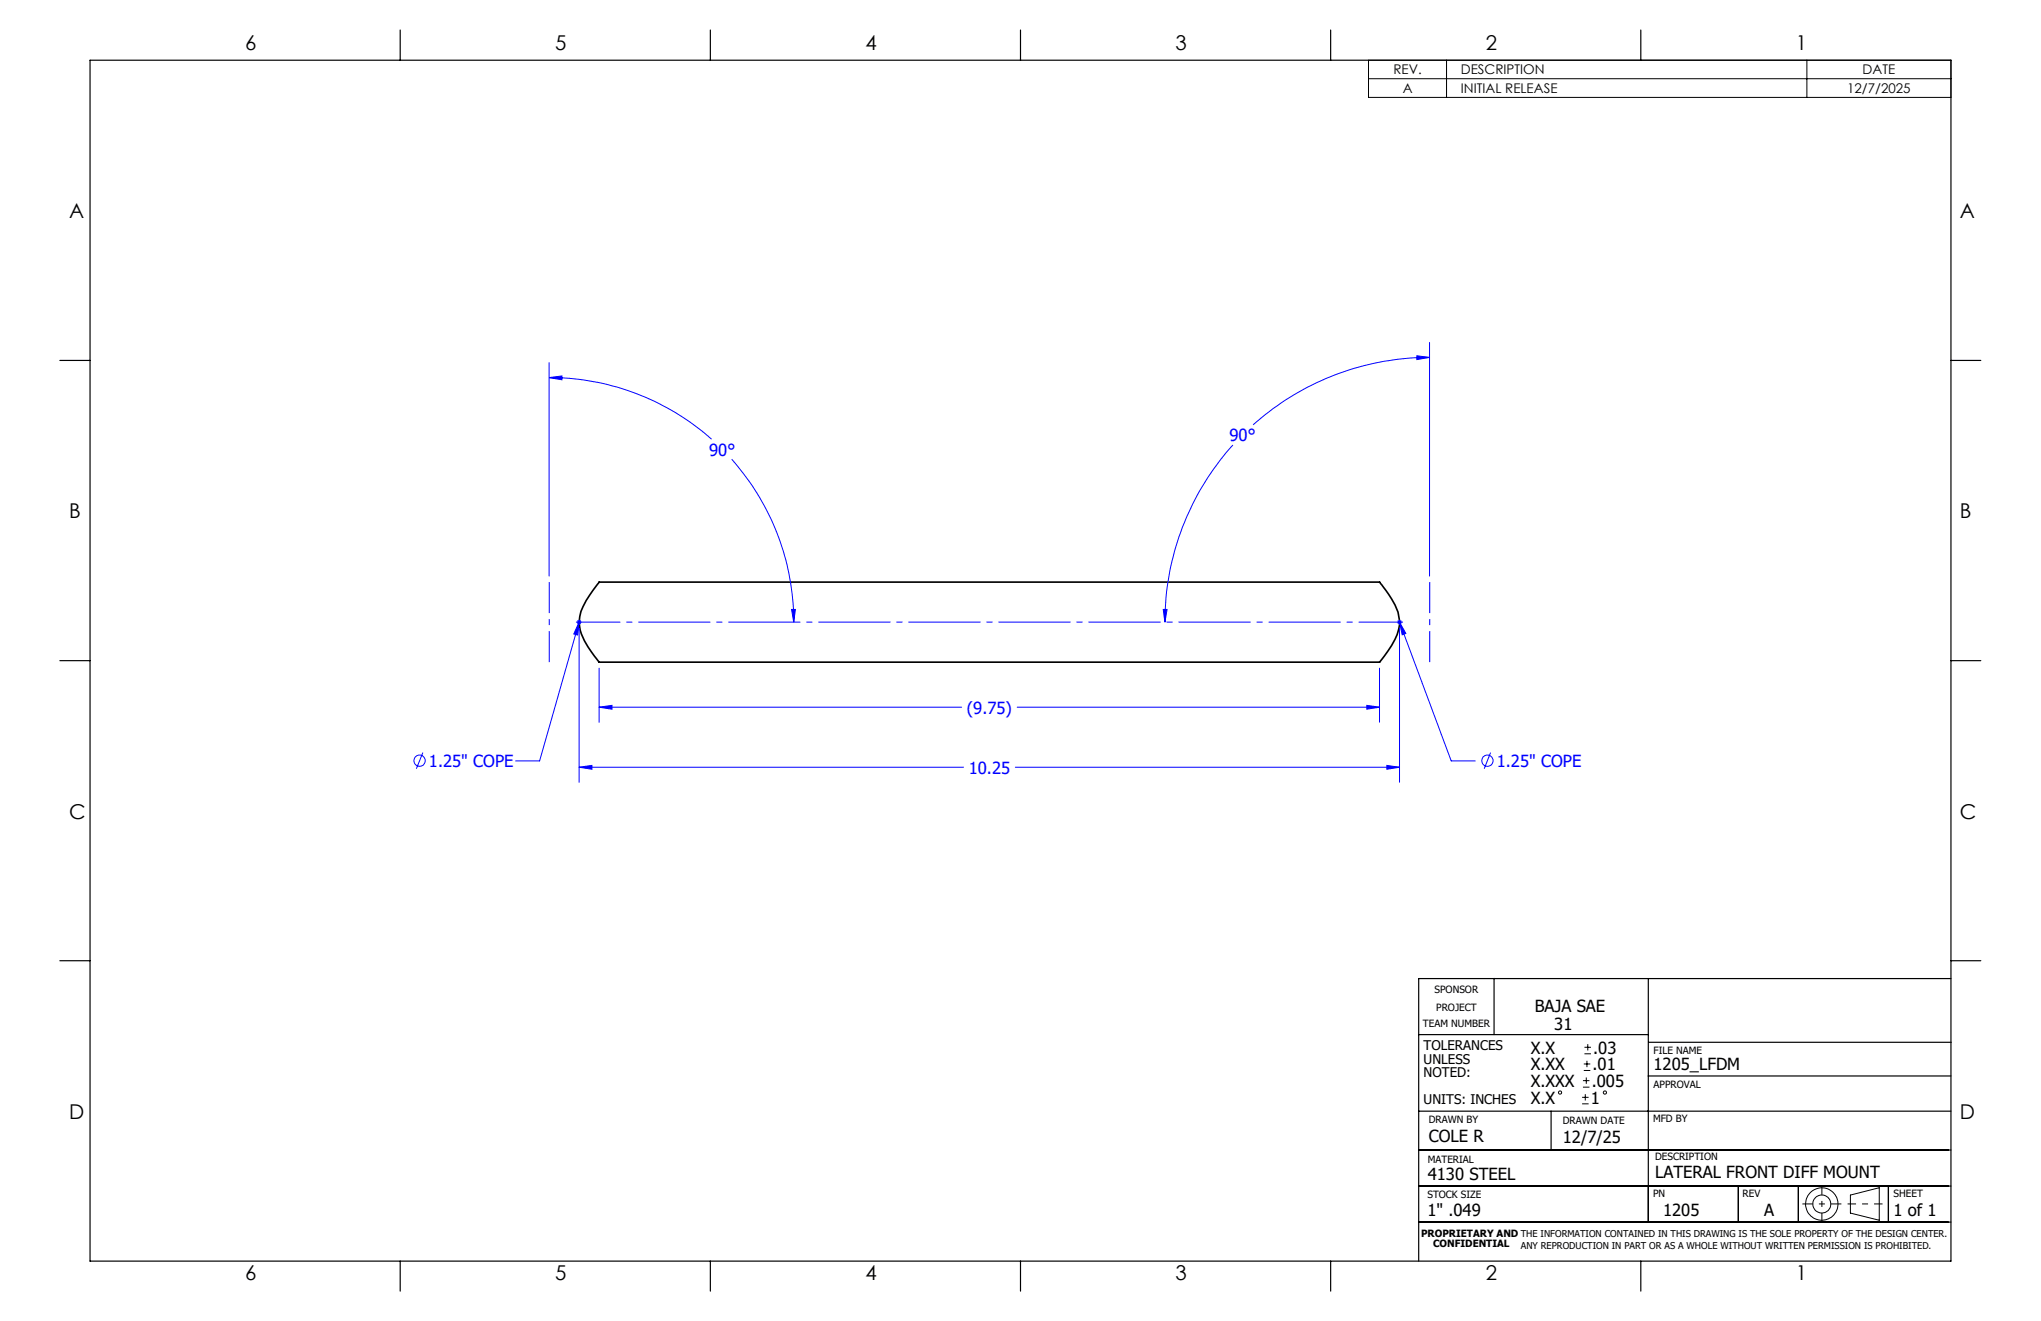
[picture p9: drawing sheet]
<svg xmlns="http://www.w3.org/2000/svg" width="432mm" height="279mm" viewBox="0 0 432 279" stroke-linecap="round" stroke-linejoin="round" font-family="sans-serif">
<defs><g id="words">
<g font-size="4.3">
<text x="51.9" y="10.7">6</text>
<text x="117.5" y="10.7">5</text>
<text x="183.1" y="10.7">4</text>
<text x="248.7" y="10.7">3</text>
<text x="314.3" y="10.7">2</text>
<text x="379.9" y="10.7">1</text>
<text x="14.6" y="46.1">A</text>
<text x="414.7" y="46.1">A</text>
<text x="14.6" y="109.6">B</text>
<text x="414.7" y="109.6">B</text>
<text x="14.6" y="173.1">C</text>
<text x="414.7" y="173.1">C</text>
<text x="14.6" y="236.6">D</text>
<text x="414.7" y="236.6">D</text>
<text x="51.9" y="270.8">6</text>
<text x="117.5" y="270.8">5</text>
<text x="183.1" y="270.8">4</text>
<text x="248.7" y="270.8">3</text>
<text x="314.3" y="270.8">2</text>
<text x="379.9" y="270.8">1</text>
</g>
<g font-size="3.5" fill="#00f">
<text x="260.1" y="93.4">90°</text>
<text x="150" y="96.4">90°</text>
<text x="204.6" y="151">(9.75)</text>
<text x="90.8" y="162.3">1.25&quot; COPE</text>
<text x="205" y="163.7">10.25</text>
<text x="316.7" y="162.3">1.25&quot; COPE</text>
</g>
<g font-size="3.5">
<text x="324.7" y="214">BAJA SAE</text>
<text x="328.8" y="217.9">31</text>
<text x="323.8" y="222.9">X.X</text>
<text x="323.8" y="226.4">X.XX</text>
<text x="336.9" y="226.4">.01</text>
<text x="337.1" y="222.9">.03</text>
<text x="349.8" y="226.4">1205_LFDM</text>
<text x="323.8" y="229.9">X.XXX</text>
<text x="323.8" y="233.5">X.X</text>
<text x="336.6" y="233.5">1</text>
<text x="336.8" y="229.9">.005</text>
<text x="302.3" y="241.5">COLE R</text>
<text x="330.6" y="241.7">12/7/25</text>
<text x="302.1" y="249.7">4130 STEEL</text>
<text x="350.1" y="249.1">LATERAL FRONT DIFF MOUNT</text>
<text x="302" y="257.2">1&quot; .049</text>
<text x="351.8" y="257.2">1205</text>
<text x="373.2" y="257.2">A</text>
<text x="400.6" y="257.1">1 of 1</text>
</g>
<g font-size="2.8">
<text x="294.8" y="15.7">REV.</text>
<text x="309.1" y="15.7">DESCRIPTION</text>
<text x="394.1" y="15.7">DATE</text>
<text x="296.8" y="19.7">A</text>
<text x="309.1" y="19.7">INITIAL RELEASE</text>
<text x="390.8" y="19.7">12/7/2025</text>
<text x="301.2" y="222.2">TOLERANCES</text>
<text x="301.2" y="225">UNLESS</text>
<text x="301.2" y="227.8">NOTED:</text>
<text x="301.2" y="233.5">UNITS: INCHES</text>
</g>
<g font-size="2.1">
<text x="303.5" y="210">SPONSOR</text>
<text x="303.8" y="213.9">PROJECT</text>
<text x="301" y="217.3">TEAM NUMBER</text>
<text x="349.8" y="222.9">FILE NAME</text>
<text x="349.8" y="230.2">APPROVAL</text>
<text x="302.3" y="237.5">DRAWN BY</text>
<text x="330.6" y="237.7">DRAWN DATE</text>
<text x="349.7" y="237.3">MFD BY</text>
<text x="302.1" y="245.9">MATERIAL</text>
<text x="350.1" y="245.4">DESCRIPTION</text>
<text x="302" y="253.3">STOCK SIZE</text>
<text x="349.7" y="253.3">PN</text>
<text x="368.7" y="253.2">REV</text>
<text x="400.6" y="253.2">SHEET</text>
<text x="300.7" y="261.6">PROPRIETARY AND THE INFORMATION CONTAINED IN THIS DRAWING IS THE SOLE PROPERTY OF THE DESIGN CENTER.</text>
<text x="303.2" y="263.8">CONFIDENTIAL</text>
</g>
<text font-size="2" x="321.8" y="264.2">ANY REPRODUCTION IN PART OR AS A WHOLE WITHOUT WRITTEN PERMISSION IS PROHIBITED.</text>
</g></defs>
<path d="M126.8 123.1l165.1 .1a26.5 26.5 0 0 1 3.9 6.3 8.3 8.3 0 0 1-1.4 7.1l-2.5 3.5h-165.1a24.8 24.8 0 0 1-4.1-6.9 8 8 0 0 1 1.3-6.2z" fill="none" stroke="#000" stroke-width=".35"/>
<g fill="none" stroke="#00f" stroke-width=".21">
<path d="M116.2 79.9l2.7-.4v.8zM116.2 79.9a51.7 51.7 0 0 1 34.3 13M116.2 76.7v45.1M299.8 75.2l2.6 .4-2.6 .5zM302.4 75.6a55.8 55.8 0 0 0-37.3 14.3M302.4 72.4v49.4M154.8 97.1a51.7 51.7 0 0 1 13.1 34.5M260.8 94.1a55.7 55.7 0 0 0-14.3 37.5M122 131.6h1M122.2 131.2l.7 .7M122.5 131.6l-.3 2.7-.8-.2zM122.5 131.1v1"/>
<path d="M122.5 132.9v32.6M122.5 131.6l-8.3 29.3h-5.1M122.9 131.2l-.7 .7M167.5 128.9h.8l-.4 2.7zM246.1 128.9h.8l-.4 2.7zM295.6 131.6h1M295.7 131.2l.7 .7M296.1 131.6l1.3 2.4-.7 .3zM296.1 131.1v1M296.1 132.9v32.6M296.1 131.6l10.9 29.3h5.1M296.4 131.2l-.7 .7"/>
<path d="M89.5 159.2l-1.4 3.4M126.8 149.6l2.7-.4v.8zM126.8 141.3v11.5M126.8 149.6h76.6M215.2 149.6h76.7M289.2 149.2l2.7 .4-2.7 .4zM291.9 141.3v11.5M315.3 159.2l-1.3 3.4M122.5 162.3l2.7-.4v.8zM122.5 162.3h81.3M214.8 162.3h81.3M293.4 161.9l2.7 .4-2.7 .4z"/>
<circle cx="88.8" cy="160.9" r="1.2"/>
<circle cx="314.7" cy="160.9" r="1.2"/>
</g>
<g fill="none" stroke="#000" stroke-width=".21">
<path d="M289.5 12.7h123.2v7.9h-123.2zM289.5 16.7h123.2M306 12.7v7.9M382.3 12.7v7.9M334.7 233.5h1.4M334.7 232.1h1.4M334.9 229.9h1.4M334.9 228.6h1.4M335.1 226.4h1.3M335.1 225h1.3M335.2 222.9h1.4M335.2 221.5h1.4"/>
<path d="M335.4 231.4v1.4M335.6 227.9v1.3M335.7 224.4v1.3M335.9 220.8v1.4M391.5 252.8l6.1-1.6v6.9l-6.1-1.5z"/>
<circle cx="330" cy="231.1" r=".34"/>
<circle cx="339.5" cy="231.1" r=".34"/>
<circle cx="385.4" cy="254.6" r="1.9"/>
<circle cx="385.4" cy="254.7" r="3.4"/>
</g>
<path d="M381.3 254.6h8.3" fill="none" stroke="#000" stroke-width=".21" stroke-dasharray="15.2 1.3 1.3 1.3" stroke-dashoffset="13" stroke-linecap="butt"/>
<path d="M385.4 250.8v7.7" fill="none" stroke="#000" stroke-width=".21" stroke-dasharray="15.2 1.3 1.3 1.3" stroke-dashoffset="13.3" stroke-linecap="butt"/>
<path d="M390.9 254.6h7.4" fill="none" stroke="#000" stroke-width=".21" stroke-dasharray="15.2 1.3 1.3 1.3" stroke-dashoffset="13.4" stroke-linecap="butt"/>
<path d="M296.8 131.6h-175" fill="none" stroke="#00f" stroke-width=".21" stroke-dasharray="15.2 1.3 1.3 1.3" stroke-dashoffset="5.9" stroke-linecap="butt"/>
<path d="M116.2 140v-16.9M302.5 140v-16.9" fill="none" stroke="#00f" stroke-width=".21" stroke-dasharray="15.2 1.3 1.3 1.3" stroke-dashoffset="8.7" stroke-linecap="butt"/>
<g fill="none" stroke="#000" stroke-width=".25">
<path d="M19 12.7h393.7v254h-393.7zM84.7 6.4v6.3M150.3 6.4v6.3M215.9 6.4v6.3M281.5 6.4v6.3M347.1 6.4v6.3M12.7 76.2h6.3M412.7 76.2h6.4M12.7 139.7h6.3M412.7 139.7h6.4M12.7 203.2h6.3M300.1 218.8h48.6"/>
<path d="M316.1 206.9v11.9M348.7 207v51.5M412.7 207h-112.6v59.7M412.7 203.2h6.4M300.1 235h112.6M328.2 235v8.2M348.7 227.6h64M348.8 220.5h64M300.1 258.5h112.6M300.1 250.9h112.6M300.1 243.2h112.6M367.8 250.9v7.6"/>
<path d="M380.5 250.9v7.6M399.5 250.9v7.6M84.7 266.7v6.4M150.3 266.7v6.4M215.9 266.7v6.4M281.5 266.7v6.4M347.1 266.7v6.4"/>
</g>
<g fill="#00f">
<path d="M167.5 128.9h.8l-.4 2.7zM116.2 79.9l2.7-.4v.8zM299.8 75.2l2.6 .4-2.6 .5zM246.1 128.9h.8l-.4 2.7zM126.8 149.6l2.7-.4v.8zM289.2 149.2l2.7 .4-2.7 .4zM122.5 131.6l-.3 2.7-.8-.2zM296.1 131.6l1.3 2.4-.7 .3z"/>
<path d="M122.5 162.3l2.7-.4v.8zM293.4 161.9l2.7 .4-2.7 .4z"/>
</g>
<use href="#words"/>
</svg>
